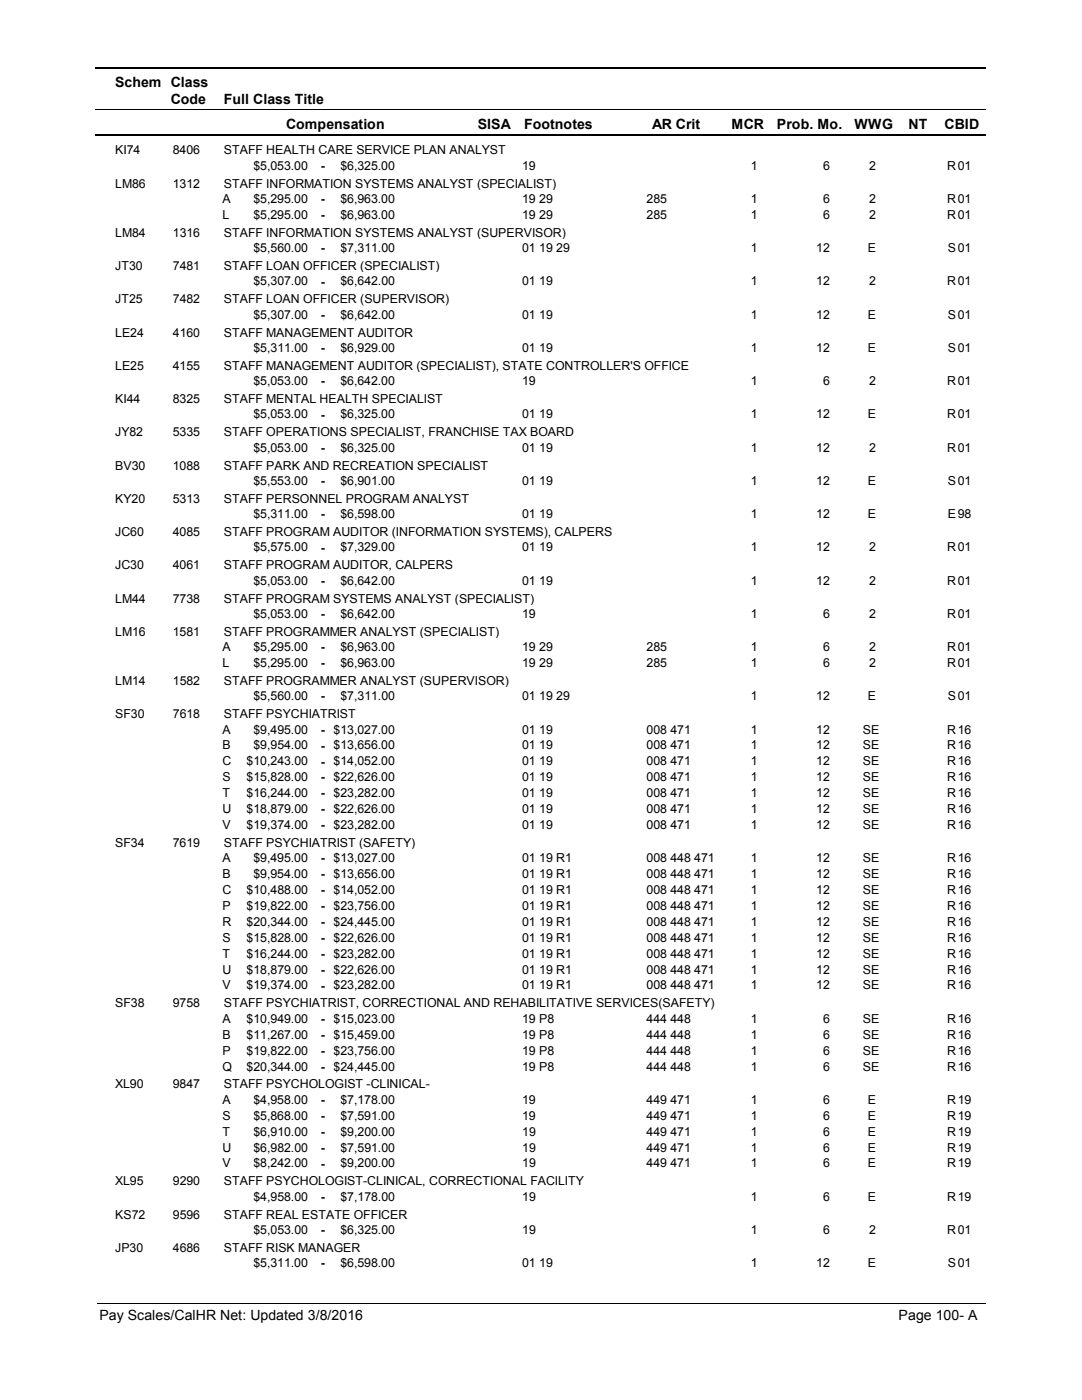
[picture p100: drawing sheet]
<svg xmlns="http://www.w3.org/2000/svg" width="216mm" height="279mm" viewBox="0 0 216 279" stroke-linecap="round" stroke-linejoin="round" font-family="sans-serif">
<defs><g id="words">
<g font-size="2.8">
<text x="23" y="17.3">Schem Class</text>
<text x="34.1" y="20.7">Code</text>
<text x="44.6" y="20.7">Full Class Title</text>
<text x="57.1" y="25.7">Compensation</text>
<text x="95.3" y="25.7">SISA</text>
<text x="104.6" y="25.7">Footnotes</text>
<text x="130.2" y="25.7">AR Crit</text>
<text x="146" y="25.7">MCR</text>
<text x="155.1" y="25.7">Prob. Mo.</text>
<text x="170.5" y="25.7">WWG</text>
<text x="181.3" y="25.7">NT</text>
<text x="188.5" y="25.7">CBID</text>
<text x="19.8" y="263.4">Pay Scales/CalHR Net: Updated 3/8/2016</text>
<text x="179.4" y="263.4">Page 100- A</text>
</g>
<g font-size="2.5">
<text x="23" y="30.8">KI74</text>
<text x="34.5" y="30.8">8406</text>
<text x="44.7" y="30.8">STAFF HEALTH CARE SERVICE PLAN ANALYST</text>
<text x="50.6" y="33.9">$5,053.00</text>
<text x="64" y="33.9">-</text>
<text x="67.9" y="33.9">$6,325.00</text>
<text x="104.2" y="33.9">19</text>
<text x="149.8" y="33.9">1</text>
<text x="164.3" y="33.9">6</text>
<text x="173.5" y="33.9">2</text>
<text x="189" y="33.9">R</text>
<text x="191.1" y="33.9">01</text>
<text x="23" y="37.5">LM86</text>
<text x="34.5" y="37.5">1312</text>
<text x="44.4" y="40.5">A</text>
<text x="44.7" y="37.5">STAFF INFORMATION SYSTEMS ANALYST (SPECIALIST)</text>
<text x="50.6" y="40.5">$5,295.00</text>
<text x="64" y="40.6">-</text>
<text x="67.9" y="40.5">$6,963.00</text>
<text x="104.2" y="40.5">19 29</text>
<text x="129" y="40.5">285</text>
<text x="149.8" y="40.5">1</text>
<text x="164.3" y="40.5">6</text>
<text x="173.5" y="40.5">2</text>
<text x="189" y="40.5">R</text>
<text x="191.1" y="40.5">01</text>
<text x="23" y="47.3">LM84</text>
<text x="34.5" y="47.3">1316</text>
<text x="44.4" y="43.7">L</text>
<text x="44.7" y="47.3">STAFF INFORMATION SYSTEMS ANALYST (SUPERVISOR)</text>
<text x="50.6" y="43.7">$5,295.00</text>
<text x="64" y="43.8">-</text>
<text x="67.9" y="43.7">$6,963.00</text>
<text x="104.2" y="43.7">19 29</text>
<text x="129" y="43.7">285</text>
<text x="149.8" y="43.7">1</text>
<text x="164.3" y="43.7">6</text>
<text x="173.5" y="43.7">2</text>
<text x="189" y="43.7">R</text>
<text x="191.1" y="43.7">01</text>
<text x="23" y="53.9">JT30</text>
<text x="34.5" y="53.9">7481</text>
<text x="44.7" y="53.9">STAFF LOAN OFFICER (SPECIALIST)</text>
<text x="50.6" y="50.3">$5,560.00</text>
<text x="64" y="50.4">-</text>
<text x="67.9" y="50.3">$7,311.00</text>
<text x="104.2" y="50.3">01 19 29</text>
<text x="149.8" y="50.3">1</text>
<text x="162.9" y="50.3">12</text>
<text x="173.2" y="50.3">E</text>
<text x="189.2" y="50.3">S</text>
<text x="191.1" y="50.3">01</text>
<text x="50.6" y="57">$5,307.00</text>
<text x="64" y="57">-</text>
<text x="67.9" y="57">$6,642.00</text>
<text x="104.2" y="57">01 19</text>
<text x="149.8" y="57">1</text>
<text x="162.9" y="57">12</text>
<text x="173.5" y="57">2</text>
<text x="189" y="57">R</text>
<text x="191.1" y="57">01</text>
<text x="23" y="60.6">JT25</text>
<text x="34.5" y="60.6">7482</text>
<text x="44.7" y="60.6">STAFF LOAN OFFICER (SUPERVISOR)</text>
<text x="50.6" y="63.6">$5,307.00</text>
<text x="64" y="63.7">-</text>
<text x="67.9" y="63.6">$6,642.00</text>
<text x="104.2" y="63.6">01 19</text>
<text x="149.8" y="63.6">1</text>
<text x="162.9" y="63.6">12</text>
<text x="173.2" y="63.6">E</text>
<text x="189.2" y="63.6">S</text>
<text x="191.1" y="63.6">01</text>
<text x="23" y="67.2">LE24</text>
<text x="34.5" y="67.2">4160</text>
<text x="44.7" y="67.2">STAFF MANAGEMENT AUDITOR</text>
<text x="50.6" y="70.2">$5,311.00</text>
<text x="64" y="70.3">-</text>
<text x="67.9" y="70.2">$6,929.00</text>
<text x="104.2" y="70.2">01 19</text>
<text x="149.8" y="70.2">1</text>
<text x="162.9" y="70.2">12</text>
<text x="173.2" y="70.2">E</text>
<text x="189.2" y="70.2">S</text>
<text x="191.1" y="70.2">01</text>
<text x="23" y="73.8">LE25</text>
<text x="34.5" y="73.8">4155</text>
<text x="44.7" y="73.8">STAFF MANAGEMENT AUDITOR (SPECIALIST), STATE CONTROLLER'S OFFICE</text>
<text x="50.6" y="76.9">$5,053.00</text>
<text x="64" y="76.9">-</text>
<text x="67.9" y="76.9">$6,642.00</text>
<text x="104.2" y="76.9">19</text>
<text x="149.8" y="76.9">1</text>
<text x="164.3" y="76.9">6</text>
<text x="173.5" y="76.9">2</text>
<text x="189" y="76.9">R</text>
<text x="191.1" y="76.9">01</text>
<text x="23" y="80.5">KI44</text>
<text x="34.5" y="80.5">8325</text>
<text x="44.7" y="80.5">STAFF MENTAL HEALTH SPECIALIST</text>
<text x="50.6" y="83.5">$5,053.00</text>
<text x="64" y="83.6">-</text>
<text x="67.9" y="83.5">$6,325.00</text>
<text x="104.2" y="83.5">01 19</text>
<text x="149.8" y="83.5">1</text>
<text x="162.9" y="83.5">12</text>
<text x="173.2" y="83.5">E</text>
<text x="189" y="83.5">R</text>
<text x="191.1" y="83.5">01</text>
<text x="23" y="87.1">JY82</text>
<text x="34.5" y="87.1">5335</text>
<text x="44.7" y="87.1">STAFF OPERATIONS SPECIALIST, FRANCHISE TAX BOARD</text>
<text x="23" y="93.7">BV30</text>
<text x="34.5" y="93.7">1088</text>
<text x="44.7" y="93.7">STAFF PARK AND RECREATION SPECIALIST</text>
<text x="50.6" y="90.1">$5,053.00</text>
<text x="64" y="90.2">-</text>
<text x="67.9" y="90.1">$6,325.00</text>
<text x="104.2" y="90.1">01 19</text>
<text x="149.8" y="90.1">1</text>
<text x="162.9" y="90.1">12</text>
<text x="173.5" y="90.1">2</text>
<text x="189" y="90.1">R</text>
<text x="191.1" y="90.1">01</text>
<text x="23" y="100.4">KY20</text>
<text x="34.5" y="100.4">5313</text>
<text x="44.7" y="100.4">STAFF PERSONNEL PROGRAM ANALYST</text>
<text x="50.6" y="96.8">$5,553.00</text>
<text x="64" y="96.8">-</text>
<text x="67.9" y="96.8">$6,901.00</text>
<text x="104.2" y="96.8">01 19</text>
<text x="149.8" y="96.8">1</text>
<text x="162.9" y="96.8">12</text>
<text x="173.2" y="96.8">E</text>
<text x="189.2" y="96.8">S</text>
<text x="191.1" y="96.8">01</text>
<text x="23" y="107">JC60</text>
<text x="34.5" y="107">4085</text>
<text x="44.7" y="107">STAFF PROGRAM AUDITOR (INFORMATION SYSTEMS), CALPERS</text>
<text x="50.6" y="103.4">$5,311.00</text>
<text x="64" y="103.5">-</text>
<text x="67.9" y="103.4">$6,598.00</text>
<text x="104.2" y="103.4">01 19</text>
<text x="149.8" y="103.4">1</text>
<text x="162.9" y="103.4">12</text>
<text x="173.2" y="103.4">E</text>
<text x="189.2" y="103.4">E</text>
<text x="191.1" y="103.4">98</text>
<text x="23" y="113.6">JC30</text>
<text x="34.5" y="113.6">4061</text>
<text x="44.7" y="113.6">STAFF PROGRAM AUDITOR, CALPERS</text>
<text x="50.6" y="110">$5,575.00</text>
<text x="64" y="110.1">-</text>
<text x="67.9" y="110">$7,329.00</text>
<text x="104.2" y="110">01 19</text>
<text x="149.8" y="110">1</text>
<text x="162.9" y="110">12</text>
<text x="173.5" y="110">2</text>
<text x="189" y="110">R</text>
<text x="191.1" y="110">01</text>
<text x="50.6" y="116.7">$5,053.00</text>
<text x="64" y="116.7">-</text>
<text x="67.9" y="116.7">$6,642.00</text>
<text x="104.2" y="116.7">01 19</text>
<text x="149.8" y="116.7">1</text>
<text x="162.9" y="116.7">12</text>
<text x="173.5" y="116.7">2</text>
<text x="189" y="116.7">R</text>
<text x="191.1" y="116.7">01</text>
<text x="23" y="120.3">LM44</text>
<text x="34.5" y="120.3">7738</text>
<text x="44.7" y="120.3">STAFF PROGRAM SYSTEMS ANALYST (SPECIALIST)</text>
<text x="50.6" y="123.3">$5,053.00</text>
<text x="64" y="123.4">-</text>
<text x="67.9" y="123.3">$6,642.00</text>
<text x="104.2" y="123.3">19</text>
<text x="149.8" y="123.3">1</text>
<text x="164.3" y="123.3">6</text>
<text x="173.5" y="123.3">2</text>
<text x="189" y="123.3">R</text>
<text x="191.1" y="123.3">01</text>
<text x="23" y="126.9">LM16</text>
<text x="34.5" y="126.9">1581</text>
<text x="44.4" y="129.9">A</text>
<text x="44.7" y="126.9">STAFF PROGRAMMER ANALYST (SPECIALIST)</text>
<text x="50.6" y="129.9">$5,295.00</text>
<text x="64" y="130">-</text>
<text x="67.9" y="129.9">$6,963.00</text>
<text x="104.2" y="129.9">19 29</text>
<text x="129" y="129.9">285</text>
<text x="149.8" y="129.9">1</text>
<text x="164.3" y="129.9">6</text>
<text x="173.5" y="129.9">2</text>
<text x="189" y="129.9">R</text>
<text x="191.1" y="129.9">01</text>
<text x="23" y="136.7">LM14</text>
<text x="34.5" y="136.7">1582</text>
<text x="44.4" y="133.1">L</text>
<text x="44.7" y="136.7">STAFF PROGRAMMER ANALYST (SUPERVISOR)</text>
<text x="50.6" y="133.1">$5,295.00</text>
<text x="64" y="133.2">-</text>
<text x="67.9" y="133.1">$6,963.00</text>
<text x="104.2" y="133.1">19 29</text>
<text x="129" y="133.1">285</text>
<text x="149.8" y="133.1">1</text>
<text x="164.3" y="133.1">6</text>
<text x="173.5" y="133.1">2</text>
<text x="189" y="133.1">R</text>
<text x="191.1" y="133.1">01</text>
<text x="23" y="143.3">SF30</text>
<text x="34.5" y="143.3">7618</text>
<text x="44.7" y="143.3">STAFF PSYCHIATRIST</text>
<text x="50.6" y="139.8">$5,560.00</text>
<text x="64" y="139.8">-</text>
<text x="67.9" y="139.8">$7,311.00</text>
<text x="104.2" y="139.8">01 19 29</text>
<text x="149.8" y="139.8">1</text>
<text x="162.9" y="139.8">12</text>
<text x="173.2" y="139.8">E</text>
<text x="189.2" y="139.8">S</text>
<text x="191.1" y="139.8">01</text>
<text x="44.4" y="146.4">A</text>
<text x="44.4" y="149.6">B</text>
<text x="50.6" y="146.4">$9,495.00</text>
<text x="50.6" y="149.6">$9,954.00</text>
<text x="64" y="146.4">-</text>
<text x="64" y="149.6">-</text>
<text x="66.6" y="146.4">$13,027.00</text>
<text x="66.6" y="149.6">$13,656.00</text>
<text x="104.2" y="146.4">01 19</text>
<text x="104.2" y="149.6">01 19</text>
<text x="129" y="146.4">008 471</text>
<text x="129" y="149.6">008 471</text>
<text x="149.8" y="146.4">1</text>
<text x="149.8" y="149.6">1</text>
<text x="162.9" y="146.4">12</text>
<text x="162.9" y="149.6">12</text>
<text x="172.2" y="146.4">SE</text>
<text x="172.2" y="149.6">SE</text>
<text x="189" y="146.4">R</text>
<text x="189" y="149.6">R</text>
<text x="191.1" y="146.4">16</text>
<text x="191.1" y="149.6">16</text>
<text x="44.4" y="152.8">C</text>
<text x="44.4" y="155.9">S</text>
<text x="49.2" y="152.8">$10,243.00</text>
<text x="49.2" y="155.9">$15,828.00</text>
<text x="64" y="152.8">-</text>
<text x="64" y="156">-</text>
<text x="66.6" y="152.8">$14,052.00</text>
<text x="66.6" y="155.9">$22,626.00</text>
<text x="104.2" y="152.8">01 19</text>
<text x="104.2" y="155.9">01 19</text>
<text x="129" y="152.8">008 471</text>
<text x="129" y="155.9">008 471</text>
<text x="149.8" y="152.8">1</text>
<text x="149.8" y="155.9">1</text>
<text x="162.9" y="152.8">12</text>
<text x="162.9" y="155.9">12</text>
<text x="172.2" y="152.8">SE</text>
<text x="172.2" y="155.9">SE</text>
<text x="189" y="152.8">R</text>
<text x="189" y="155.9">R</text>
<text x="191.1" y="152.8">16</text>
<text x="191.1" y="155.9">16</text>
<text x="44.4" y="159.1">T</text>
<text x="49.2" y="159.1">$16,244.00</text>
<text x="64" y="159.2">-</text>
<text x="66.6" y="159.1">$23,282.00</text>
<text x="104.2" y="159.1">01 19</text>
<text x="129" y="159.1">008 471</text>
<text x="149.8" y="159.1">1</text>
<text x="162.9" y="159.1">12</text>
<text x="172.2" y="159.1">SE</text>
<text x="189" y="159.1">R</text>
<text x="191.1" y="159.1">16</text>
<text x="44.4" y="162.3">U</text>
<text x="44.4" y="165.5">V</text>
<text x="49.2" y="162.3">$18,879.00</text>
<text x="49.2" y="165.5">$19,374.00</text>
<text x="64" y="162.3">-</text>
<text x="64" y="165.5">-</text>
<text x="66.6" y="162.3">$22,626.00</text>
<text x="66.6" y="165.5">$23,282.00</text>
<text x="104.2" y="162.3">01 19</text>
<text x="104.2" y="165.5">01 19</text>
<text x="129" y="162.3">008 471</text>
<text x="129" y="165.5">008 471</text>
<text x="149.8" y="162.3">1</text>
<text x="149.8" y="165.5">1</text>
<text x="162.9" y="162.3">12</text>
<text x="162.9" y="165.5">12</text>
<text x="172.2" y="162.3">SE</text>
<text x="172.2" y="165.5">SE</text>
<text x="189" y="162.3">R</text>
<text x="189" y="165.5">R</text>
<text x="191.1" y="162.3">16</text>
<text x="191.1" y="165.5">16</text>
<text x="23" y="169.1">SF34</text>
<text x="34.5" y="169.1">7619</text>
<text x="44.4" y="172.1">A</text>
<text x="44.7" y="169.1">STAFF PSYCHIATRIST (SAFETY)</text>
<text x="50.6" y="172.1">$9,495.00</text>
<text x="64" y="172.1">-</text>
<text x="66.6" y="172.1">$13,027.00</text>
<text x="104.2" y="172.1">01 19 R1</text>
<text x="129" y="172.1">008 448 471</text>
<text x="149.8" y="172.1">1</text>
<text x="162.9" y="172.1">12</text>
<text x="172.2" y="172.1">SE</text>
<text x="189" y="172.1">R</text>
<text x="191.1" y="172.1">16</text>
<text x="44.4" y="175.2">B</text>
<text x="44.4" y="178.4">C</text>
<text x="49.2" y="178.4">$10,488.00</text>
<text x="50.6" y="175.2">$9,954.00</text>
<text x="64" y="175.3">-</text>
<text x="64" y="178.5">-</text>
<text x="66.6" y="175.2">$13,656.00</text>
<text x="66.6" y="178.4">$14,052.00</text>
<text x="104.2" y="175.2">01 19 R1</text>
<text x="104.2" y="178.4">01 19 R1</text>
<text x="129" y="175.2">008 448 471</text>
<text x="129" y="178.4">008 448 471</text>
<text x="149.8" y="175.2">1</text>
<text x="149.8" y="178.4">1</text>
<text x="162.9" y="175.2">12</text>
<text x="162.9" y="178.4">12</text>
<text x="172.2" y="175.2">SE</text>
<text x="172.2" y="178.4">SE</text>
<text x="189" y="175.2">R</text>
<text x="189" y="178.4">R</text>
<text x="191.1" y="175.2">16</text>
<text x="191.1" y="178.4">16</text>
<text x="44.4" y="181.6">P</text>
<text x="44.4" y="184.8">R</text>
<text x="49.2" y="181.6">$19,822.00</text>
<text x="49.2" y="184.8">$20,344.00</text>
<text x="64" y="181.6">-</text>
<text x="64" y="184.8">-</text>
<text x="66.6" y="181.6">$23,756.00</text>
<text x="66.6" y="184.8">$24,445.00</text>
<text x="104.2" y="181.6">01 19 R1</text>
<text x="104.2" y="184.8">01 19 R1</text>
<text x="129" y="181.6">008 448 471</text>
<text x="129" y="184.8">008 448 471</text>
<text x="149.8" y="181.6">1</text>
<text x="149.8" y="184.8">1</text>
<text x="162.9" y="181.6">12</text>
<text x="162.9" y="184.8">12</text>
<text x="172.2" y="181.6">SE</text>
<text x="172.2" y="184.8">SE</text>
<text x="189" y="181.6">R</text>
<text x="189" y="184.8">R</text>
<text x="191.1" y="181.6">16</text>
<text x="191.1" y="184.8">16</text>
<text x="44.4" y="188">S</text>
<text x="44.4" y="191.1">T</text>
<text x="49.2" y="188">$15,828.00</text>
<text x="49.2" y="191.1">$16,244.00</text>
<text x="64" y="188">-</text>
<text x="64" y="191.2">-</text>
<text x="66.6" y="188">$22,626.00</text>
<text x="66.6" y="191.1">$23,282.00</text>
<text x="104.2" y="188">01 19 R1</text>
<text x="104.2" y="191.1">01 19 R1</text>
<text x="129" y="188">008 448 471</text>
<text x="129" y="191.1">008 448 471</text>
<text x="149.8" y="188">1</text>
<text x="149.8" y="191.1">1</text>
<text x="162.9" y="188">12</text>
<text x="162.9" y="191.1">12</text>
<text x="172.2" y="188">SE</text>
<text x="172.2" y="191.1">SE</text>
<text x="189" y="188">R</text>
<text x="189" y="191.1">R</text>
<text x="191.1" y="188">16</text>
<text x="191.1" y="191.1">16</text>
<text x="44.4" y="194.3">U</text>
<text x="44.4" y="197.5">V</text>
<text x="49.2" y="194.3">$18,879.00</text>
<text x="49.2" y="197.5">$19,374.00</text>
<text x="64" y="194.3">-</text>
<text x="64" y="197.5">-</text>
<text x="66.6" y="194.3">$22,626.00</text>
<text x="66.6" y="197.5">$23,282.00</text>
<text x="104.2" y="194.3">01 19 R1</text>
<text x="104.2" y="197.5">01 19 R1</text>
<text x="129" y="194.3">008 448 471</text>
<text x="129" y="197.5">008 448 471</text>
<text x="149.8" y="194.3">1</text>
<text x="149.8" y="197.5">1</text>
<text x="162.9" y="194.3">12</text>
<text x="162.9" y="197.5">12</text>
<text x="172.2" y="194.3">SE</text>
<text x="172.2" y="197.5">SE</text>
<text x="189" y="194.3">R</text>
<text x="189" y="197.5">R</text>
<text x="191.1" y="194.3">16</text>
<text x="191.1" y="197.5">16</text>
<text x="23" y="201.1">SF38</text>
<text x="34.5" y="201.1">9758</text>
<text x="44.7" y="201.1">STAFF PSYCHIATRIST, CORRECTIONAL AND REHABILITATIVE SERVICES(SAFETY)</text>
<text x="44.4" y="204.1">A</text>
<text x="44.4" y="207.3">B</text>
<text x="49.2" y="204.1">$10,949.00</text>
<text x="49.2" y="207.3">$11,267.00</text>
<text x="64" y="204.2">-</text>
<text x="64" y="207.3">-</text>
<text x="66.6" y="204.1">$15,023.00</text>
<text x="66.6" y="207.3">$15,459.00</text>
<text x="104.2" y="204.1">19 P8</text>
<text x="104.2" y="207.3">19 P8</text>
<text x="129" y="204.1">444 448</text>
<text x="129" y="207.3">444 448</text>
<text x="149.8" y="204.1">1</text>
<text x="149.8" y="207.3">1</text>
<text x="164.3" y="204.1">6</text>
<text x="164.3" y="207.3">6</text>
<text x="172.2" y="204.1">SE</text>
<text x="172.2" y="207.3">SE</text>
<text x="189" y="204.1">R</text>
<text x="189" y="207.3">R</text>
<text x="191.1" y="204.1">16</text>
<text x="191.1" y="207.3">16</text>
<text x="44.4" y="210.5">P</text>
<text x="44.4" y="213.7">Q</text>
<text x="49.2" y="210.5">$19,822.00</text>
<text x="49.2" y="213.7">$20,344.00</text>
<text x="64" y="210.5">-</text>
<text x="64" y="213.7">-</text>
<text x="66.6" y="210.5">$23,756.00</text>
<text x="66.6" y="213.7">$24,445.00</text>
<text x="104.2" y="210.5">19 P8</text>
<text x="104.2" y="213.7">19 P8</text>
<text x="129" y="210.5">444 448</text>
<text x="129" y="213.7">444 448</text>
<text x="149.8" y="210.5">1</text>
<text x="149.8" y="213.7">1</text>
<text x="164.3" y="210.5">6</text>
<text x="164.3" y="213.7">6</text>
<text x="172.2" y="210.5">SE</text>
<text x="172.2" y="213.7">SE</text>
<text x="189" y="210.5">R</text>
<text x="189" y="213.7">R</text>
<text x="191.1" y="210.5">16</text>
<text x="191.1" y="213.7">16</text>
<text x="23" y="217.2">XL90</text>
<text x="34.5" y="217.2">9847</text>
<text x="44.4" y="220.3">A</text>
<text x="44.7" y="217.2">STAFF PSYCHOLOGIST -CLINICAL-</text>
<text x="50.6" y="220.3">$4,958.00</text>
<text x="64" y="220.3">-</text>
<text x="67.9" y="220.3">$7,178.00</text>
<text x="104.2" y="220.3">19</text>
<text x="129" y="220.3">449 471</text>
<text x="149.8" y="220.3">1</text>
<text x="164.3" y="220.3">6</text>
<text x="173.2" y="220.3">E</text>
<text x="189" y="220.3">R</text>
<text x="191.1" y="220.3">19</text>
<text x="44.4" y="223.5">S</text>
<text x="44.4" y="226.7">T</text>
<text x="50.6" y="223.5">$5,868.00</text>
<text x="50.6" y="226.7">$6,910.00</text>
<text x="64" y="223.5">-</text>
<text x="64" y="226.7">-</text>
<text x="67.9" y="223.5">$7,591.00</text>
<text x="67.9" y="226.7">$9,200.00</text>
<text x="104.2" y="223.5">19</text>
<text x="104.2" y="226.7">19</text>
<text x="129" y="223.5">449 471</text>
<text x="129" y="226.7">449 471</text>
<text x="149.8" y="223.5">1</text>
<text x="149.8" y="226.7">1</text>
<text x="164.3" y="223.5">6</text>
<text x="164.3" y="226.7">6</text>
<text x="173.2" y="223.5">E</text>
<text x="173.2" y="226.7">E</text>
<text x="189" y="223.5">R</text>
<text x="189" y="226.7">R</text>
<text x="191.1" y="223.5">19</text>
<text x="191.1" y="226.7">19</text>
<text x="44.4" y="229.8">U</text>
<text x="44.4" y="233">V</text>
<text x="50.6" y="229.8">$6,982.00</text>
<text x="50.6" y="233">$8,242.00</text>
<text x="64" y="229.9">-</text>
<text x="64" y="233">-</text>
<text x="67.9" y="229.8">$7,591.00</text>
<text x="67.9" y="233">$9,200.00</text>
<text x="104.2" y="229.8">19</text>
<text x="104.2" y="233">19</text>
<text x="129" y="229.8">449 471</text>
<text x="129" y="233">449 471</text>
<text x="149.8" y="229.8">1</text>
<text x="149.8" y="233">1</text>
<text x="164.3" y="229.8">6</text>
<text x="164.3" y="233">6</text>
<text x="173.2" y="229.8">E</text>
<text x="173.2" y="233">E</text>
<text x="189" y="229.8">R</text>
<text x="189" y="233">R</text>
<text x="191.1" y="229.8">19</text>
<text x="191.1" y="233">19</text>
<text x="23" y="236.6">XL95</text>
<text x="34.5" y="236.6">9290</text>
<text x="44.7" y="236.6">STAFF PSYCHOLOGIST-CLINICAL, CORRECTIONAL FACILITY</text>
<text x="50.6" y="239.6">$4,958.00</text>
<text x="64" y="239.7">-</text>
<text x="67.9" y="239.6">$7,178.00</text>
<text x="104.2" y="239.6">19</text>
<text x="149.8" y="239.6">1</text>
<text x="164.3" y="239.6">6</text>
<text x="173.2" y="239.6">E</text>
<text x="189" y="239.6">R</text>
<text x="191.1" y="239.6">19</text>
<text x="23" y="243.2">KS72</text>
<text x="34.5" y="243.2">9596</text>
<text x="44.7" y="243.2">STAFF REAL ESTATE OFFICER</text>
<text x="23" y="249.9">JP30</text>
<text x="34.5" y="249.9">4686</text>
<text x="44.7" y="249.9">STAFF RISK MANAGER</text>
<text x="50.6" y="246.3">$5,053.00</text>
<text x="64" y="246.3">-</text>
<text x="67.9" y="246.3">$6,325.00</text>
<text x="104.2" y="246.3">19</text>
<text x="149.8" y="246.3">1</text>
<text x="164.3" y="246.3">6</text>
<text x="173.5" y="246.3">2</text>
<text x="189" y="246.3">R</text>
<text x="191.1" y="246.3">01</text>
<text x="50.6" y="252.9">$5,311.00</text>
<text x="64" y="253">-</text>
<text x="67.9" y="252.9">$6,598.00</text>
<text x="104.2" y="252.9">01 19</text>
<text x="149.8" y="252.9">1</text>
<text x="162.9" y="252.9">12</text>
<text x="173.2" y="252.9">E</text>
<text x="189.2" y="252.9">S</text>
<text x="191.1" y="252.9">01</text>
</g>
</g></defs>
<path d="M19 13.5h177.7M19 27h177.7" fill="none" stroke="#000" stroke-width=".36"/>
<path d="M19 21.9h177.7" fill="none" stroke="#000" stroke-width=".2"/>
<g fill="#fff">
<path d="M46.8 31.3h16.3v3h-16.3z" fill-rule="evenodd"/>
<path d="M190.8 31.3h4.1v3h-4.1z" fill-rule="evenodd"/>
<path d="M46.8 37.9h16.3v3h-16.3z" fill-rule="evenodd"/>
<path d="M190.8 37.9h4.1v3h-4.1z" fill-rule="evenodd"/>
<path d="M46.8 41.1h16.3v3h-16.3z" fill-rule="evenodd"/>
<path d="M190.8 41.1h4.1v3h-4.1z" fill-rule="evenodd"/>
<path d="M46.8 47.7h16.3v3h-16.3z" fill-rule="evenodd"/>
<path d="M190.8 47.7h4.1v3h-4.1z" fill-rule="evenodd"/>
<path d="M46.8 54.4h16.3v2.9h-16.3z" fill-rule="evenodd"/>
<path d="M190.8 54.4h4.1v2.9h-4.1z" fill-rule="evenodd"/>
<path d="M46.8 61h16.3v3h-16.3z" fill-rule="evenodd"/>
<path d="M190.8 61h4.1v3h-4.1z" fill-rule="evenodd"/>
<path d="M46.8 67.6h16.3v3h-16.3z" fill-rule="evenodd"/>
<path d="M190.8 67.6h4.1v3h-4.1z" fill-rule="evenodd"/>
<path d="M46.8 74.3h16.3v3h-16.3z" fill-rule="evenodd"/>
<path d="M190.8 74.3h4.1v3h-4.1z" fill-rule="evenodd"/>
<path d="M46.8 80.9h16.3v3h-16.3z" fill-rule="evenodd"/>
<path d="M190.8 80.9h4.1v3h-4.1z" fill-rule="evenodd"/>
<path d="M46.8 87.5h16.3v3h-16.3z" fill-rule="evenodd"/>
<path d="M190.8 87.5h4.1v3h-4.1z" fill-rule="evenodd"/>
<path d="M46.8 94.2h16.3v3h-16.3z" fill-rule="evenodd"/>
<path d="M190.8 94.2h4.1v3h-4.1z" fill-rule="evenodd"/>
<path d="M46.8 100.8h16.3v3h-16.3z" fill-rule="evenodd"/>
<path d="M190.8 100.8h4.1v3h-4.1z" fill-rule="evenodd"/>
<path d="M46.8 107.4h16.3v3h-16.3z" fill-rule="evenodd"/>
<path d="M190.8 107.4h4.1v3h-4.1z" fill-rule="evenodd"/>
<path d="M46.8 114.1h16.3v3h-16.3z" fill-rule="evenodd"/>
<path d="M190.8 114.1h4.1v3h-4.1z" fill-rule="evenodd"/>
<path d="M46.8 120.7h16.3v3h-16.3z" fill-rule="evenodd"/>
<path d="M190.8 120.7h4.1v3h-4.1z" fill-rule="evenodd"/>
<path d="M46.8 127.3h16.3v3h-16.3z" fill-rule="evenodd"/>
<path d="M190.8 127.3h4.1v3h-4.1z" fill-rule="evenodd"/>
<path d="M46.8 130.5h16.3v3h-16.3z" fill-rule="evenodd"/>
<path d="M190.8 130.5h4.1v3h-4.1z" fill-rule="evenodd"/>
<path d="M46.8 137.2h16.3v2.9h-16.3z" fill-rule="evenodd"/>
<path d="M190.8 137.2h4.1v2.9h-4.1z" fill-rule="evenodd"/>
<path d="M46.8 143.8h16.3v3h-16.3z" fill-rule="evenodd"/>
<path d="M190.8 143.8h4.1v3h-4.1z" fill-rule="evenodd"/>
<path d="M46.8 147h16.3v3h-16.3z" fill-rule="evenodd"/>
<path d="M190.8 147h4.1v3h-4.1z" fill-rule="evenodd"/>
<path d="M46.8 150.2h16.3v2.9h-16.3z" fill-rule="evenodd"/>
<path d="M190.8 150.2h4.1v2.9h-4.1z" fill-rule="evenodd"/>
<path d="M46.8 153.3h16.3v3h-16.3z" fill-rule="evenodd"/>
<path d="M190.8 153.3h4.1v3h-4.1z" fill-rule="evenodd"/>
<path d="M46.8 156.5h16.3v3h-16.3z" fill-rule="evenodd"/>
<path d="M190.8 156.5h4.1v3h-4.1z" fill-rule="evenodd"/>
<path d="M46.8 159.7h16.3v3h-16.3z" fill-rule="evenodd"/>
<path d="M190.8 159.7h4.1v3h-4.1z" fill-rule="evenodd"/>
<path d="M46.8 162.9h16.3v2.9h-16.3z" fill-rule="evenodd"/>
<path d="M190.8 162.9h4.1v2.9h-4.1z" fill-rule="evenodd"/>
<path d="M46.8 169.5h16.3v2.9h-16.3z" fill-rule="evenodd"/>
<path d="M190.8 169.5h4.1v2.9h-4.1z" fill-rule="evenodd"/>
<path d="M46.8 172.6h16.3v3h-16.3z" fill-rule="evenodd"/>
<path d="M190.8 172.6h4.1v3h-4.1z" fill-rule="evenodd"/>
<path d="M46.8 175.8h16.3v3h-16.3z" fill-rule="evenodd"/>
<path d="M190.8 175.8h4.1v3h-4.1z" fill-rule="evenodd"/>
<path d="M46.8 179h16.3v3h-16.3z" fill-rule="evenodd"/>
<path d="M190.8 179h4.1v3h-4.1z" fill-rule="evenodd"/>
<path d="M46.8 182.2h16.3v3h-16.3z" fill-rule="evenodd"/>
<path d="M190.8 182.2h4.1v3h-4.1z" fill-rule="evenodd"/>
<path d="M46.8 185.3h16.3v3h-16.3z" fill-rule="evenodd"/>
<path d="M190.8 185.3h4.1v3h-4.1z" fill-rule="evenodd"/>
<path d="M46.8 188.5h16.3v3h-16.3z" fill-rule="evenodd"/>
<path d="M190.8 188.5h4.1v3h-4.1z" fill-rule="evenodd"/>
<path d="M46.8 191.7h16.3v3h-16.3z" fill-rule="evenodd"/>
<path d="M190.8 191.7h4.1v3h-4.1z" fill-rule="evenodd"/>
<path d="M46.8 194.9h16.3v3h-16.3z" fill-rule="evenodd"/>
<path d="M190.8 194.9h4.1v3h-4.1z" fill-rule="evenodd"/>
<path d="M46.8 201.5h16.3v3h-16.3z" fill-rule="evenodd"/>
<path d="M190.8 201.5h4.1v3h-4.1z" fill-rule="evenodd"/>
<path d="M46.8 204.7h16.3v3h-16.3z" fill-rule="evenodd"/>
<path d="M190.8 204.7h4.1v3h-4.1z" fill-rule="evenodd"/>
<path d="M46.8 207.9h16.3v3h-16.3z" fill-rule="evenodd"/>
<path d="M190.8 207.9h4.1v3h-4.1z" fill-rule="evenodd"/>
<path d="M46.8 211.1h16.3v2.9h-16.3z" fill-rule="evenodd"/>
<path d="M190.8 211.1h4.1v2.9h-4.1z" fill-rule="evenodd"/>
<path d="M46.8 217.7h16.3v3h-16.3z" fill-rule="evenodd"/>
<path d="M190.8 217.7h4.1v3h-4.1z" fill-rule="evenodd"/>
<path d="M46.8 220.9h16.3v3h-16.3z" fill-rule="evenodd"/>
<path d="M190.8 220.9h4.1v3h-4.1z" fill-rule="evenodd"/>
<path d="M46.8 224.1h16.3v2.9h-16.3z" fill-rule="evenodd"/>
<path d="M190.8 224.1h4.1v2.9h-4.1z" fill-rule="evenodd"/>
<path d="M46.8 227.2h16.3v3h-16.3z" fill-rule="evenodd"/>
<path d="M190.8 227.2h4.1v3h-4.1z" fill-rule="evenodd"/>
<path d="M46.8 230.4h16.3v3h-16.3z" fill-rule="evenodd"/>
<path d="M190.8 230.4h4.1v3h-4.1z" fill-rule="evenodd"/>
<path d="M46.8 237h16.3v3h-16.3z" fill-rule="evenodd"/>
<path d="M190.8 237h4.1v3h-4.1z" fill-rule="evenodd"/>
<path d="M46.8 243.7h16.3v2.9h-16.3z" fill-rule="evenodd"/>
<path d="M190.8 243.7h4.1v2.9h-4.1z" fill-rule="evenodd"/>
<path d="M46.8 250.3h16.3v3h-16.3z" fill-rule="evenodd"/>
<path d="M190.8 250.3h4.1v3h-4.1z" fill-rule="evenodd"/>
</g>
<path d="M19.5 260.1h177.2" fill="none" stroke="#000" stroke-width=".2"/>
<use href="#words"/>
</svg>
